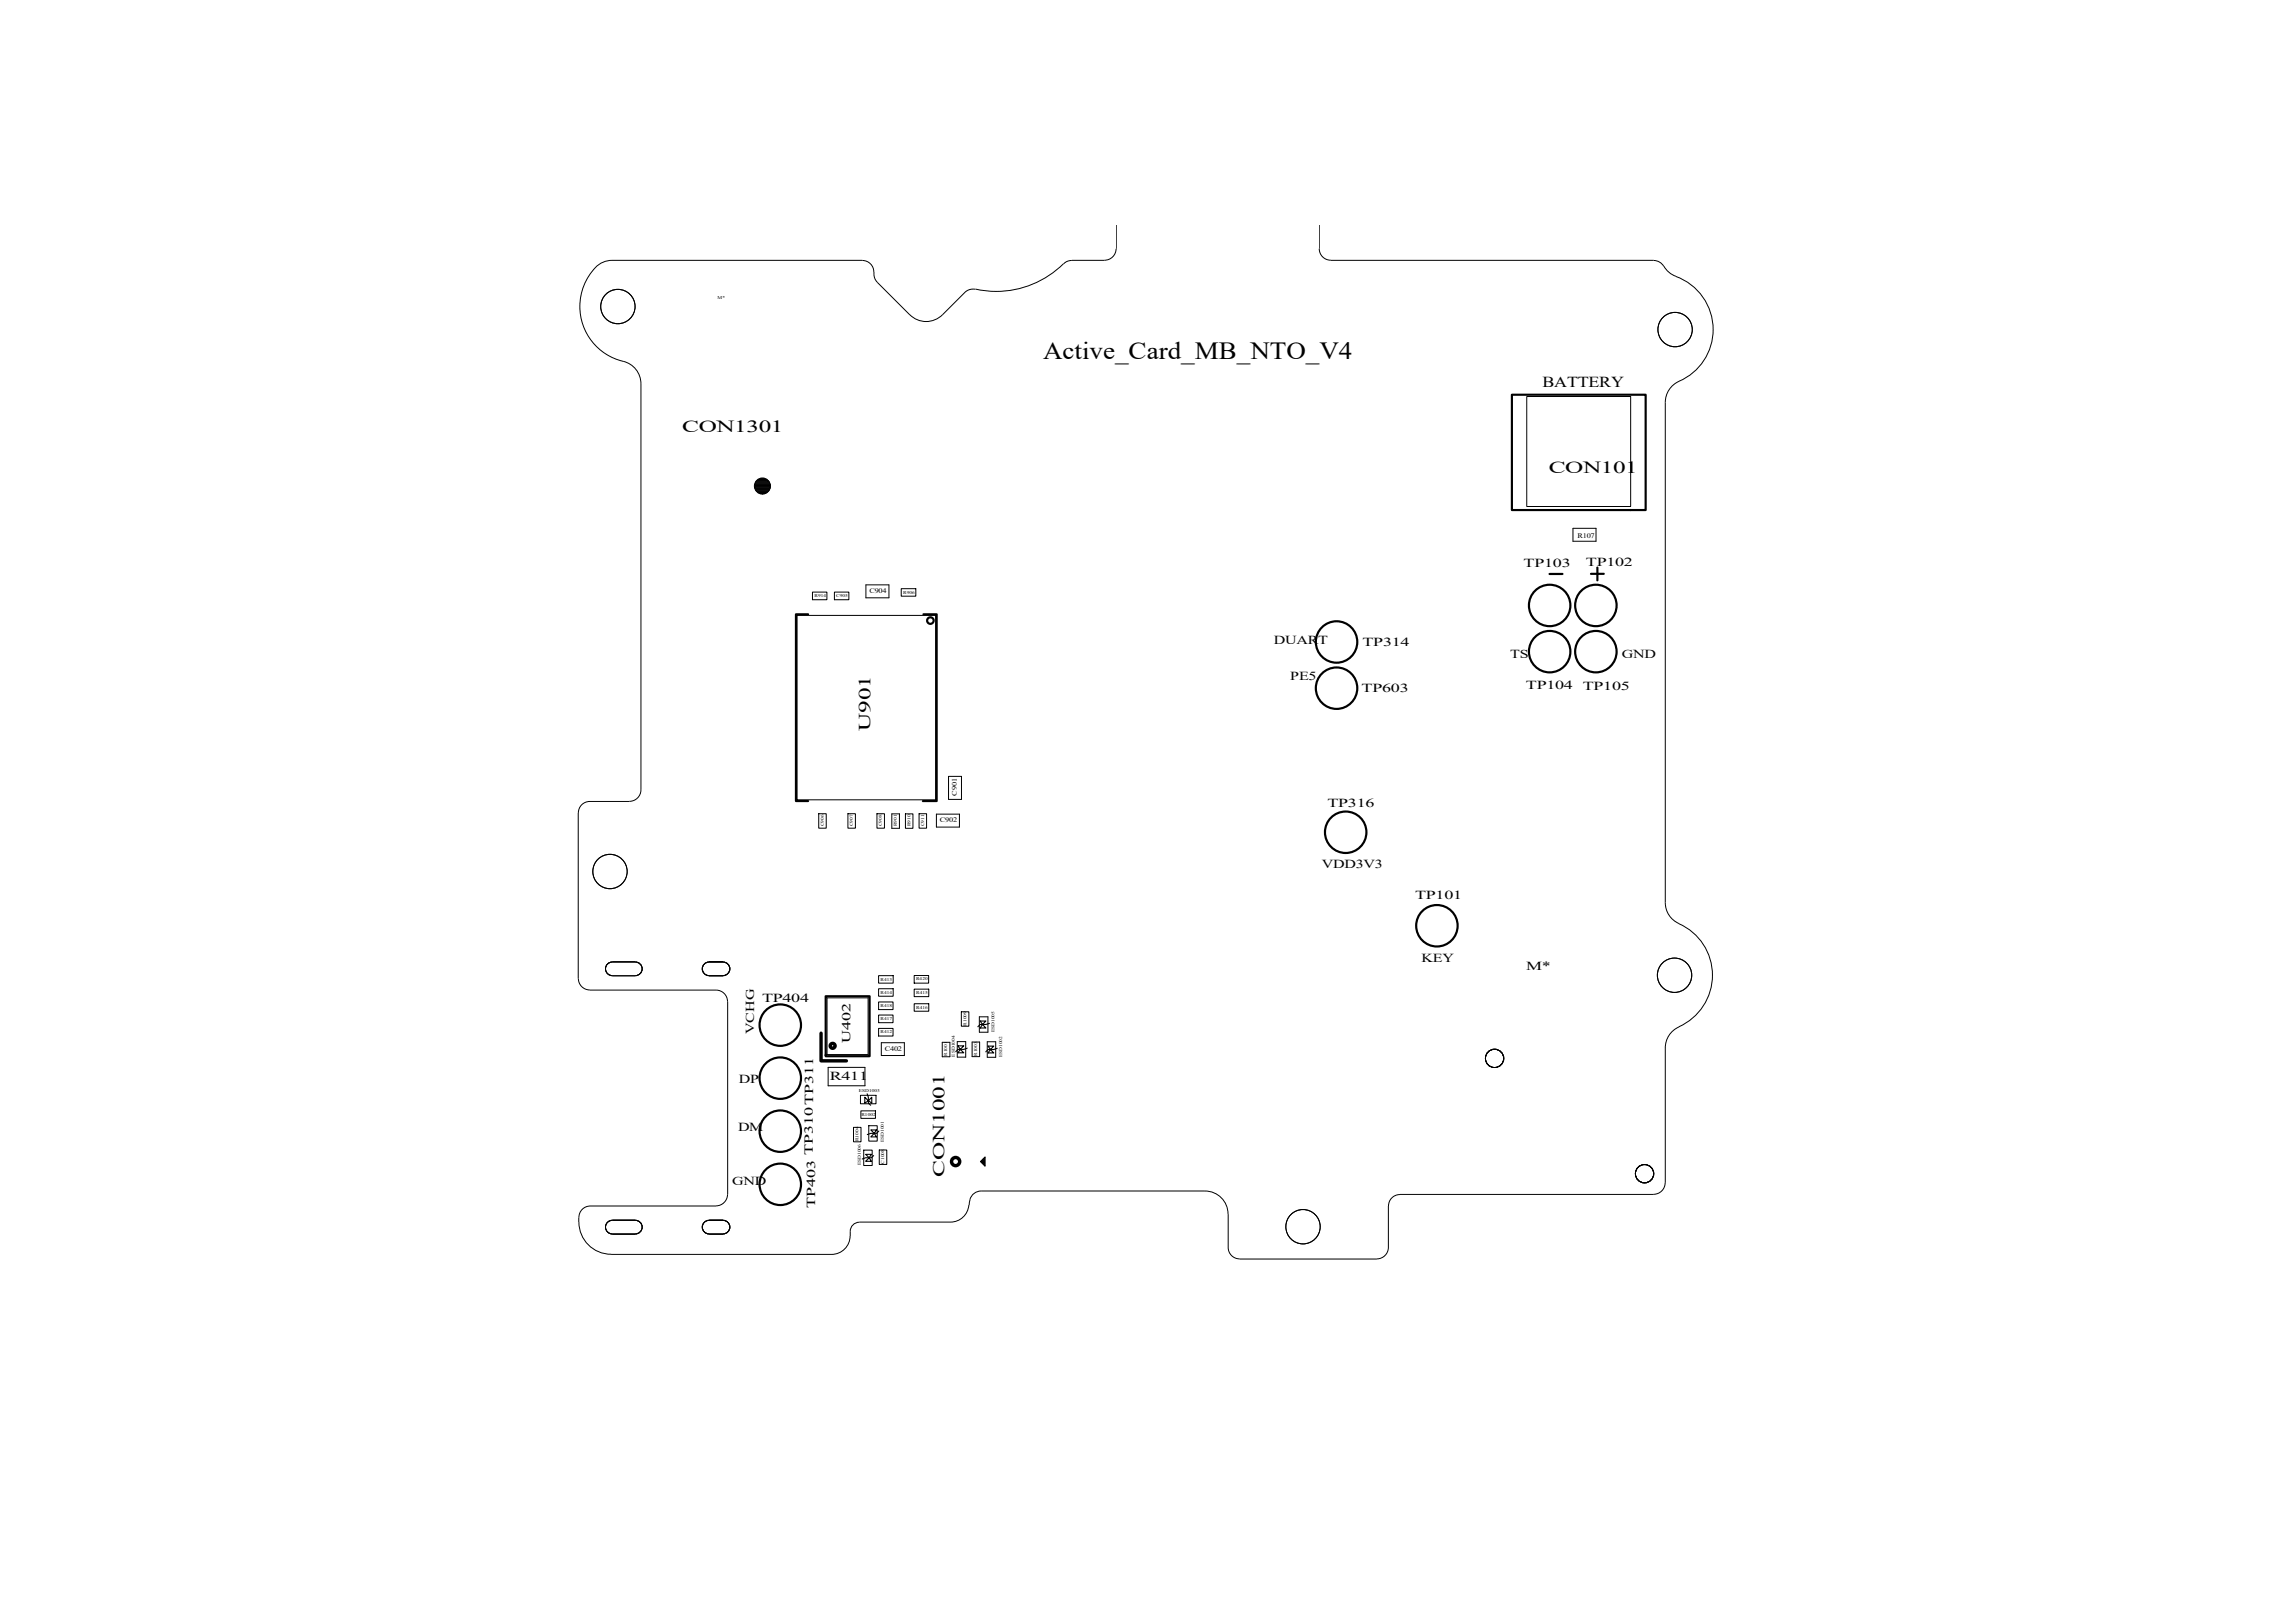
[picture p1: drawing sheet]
<svg xmlns="http://www.w3.org/2000/svg" width="297mm" height="210mm" viewBox="0 0 297 210" stroke-linecap="round" stroke-linejoin="round" font-family="sans-serif">
<defs><g id="words">
<text font-size="3.2" x="134.9" y="46.4">Active_Card_MB_NTO_V4</text>
<g font-size="2.2">
<text x="88.2" y="55.9">CON1301</text>
<text x="200.4" y="61.2">CON101</text>
<text x="112.6" y="94.6" transform="rotate(-90 112.6 94.6)">U901</text>
<text x="122.2" y="152.3" transform="rotate(-90 122.2 152.3)">CON1001</text>
</g>
<text font-size="2" x="199.6" y="50">BATTERY</text>
<g font-size="1.6">
<text x="197.1" y="73.4">TP103</text>
<text x="205.2" y="73.3">TP102</text>
<text x="164.8" y="83.3">DUART</text>
<text x="176.3" y="83.5">TP314</text>
<text x="166.9" y="88">PE5</text>
<text x="176.2" y="89.5">TP603</text>
<text x="195.4" y="85.1">TS</text>
<text x="197.4" y="89.2">TP104</text>
<text x="204.8" y="89.3">TP105</text>
<text x="209.8" y="85.1">GND</text>
<text x="171.7" y="104.4">TP316</text>
<text x="171" y="112.3">VDD3V3</text>
<text x="183.1" y="116.4">TP101</text>
<text x="183.9" y="124.4">KEY</text>
<text x="197.4" y="125.6">M*</text>
<text x="98.6" y="129.7">TP404</text>
<text x="97.6" y="133.8" transform="rotate(-90 97.6 133.8)">VCHG</text>
<text x="110" y="135" transform="rotate(-90 110 135)">U402</text>
<text x="95.6" y="140.1">DP</text>
<text x="107.4" y="139.7">R411</text>
<text x="95.5" y="146.4">DM</text>
<text x="94.7" y="153.4">GND</text>
<text x="105.4" y="156.3" transform="rotate(-90 105.4 156.3)">TP403 TP310 TP311</text>
</g>
<g font-size=".9">
<text x="204.1" y="69.6">R107</text>
<text x="112.5" y="76.7">C904</text>
<text x="121.6" y="106.4">C902</text>
<text x="123.8" y="103" transform="rotate(-90 123.8 103)">C901</text>
<text x="114.5" y="136">C402</text>
</g>
<g font-size=".6">
<text x="92.8" y="38.7">M*</text>
<text x="105.4" y="77.3">R914</text>
<text x="108.2" y="77.3">C905</text>
<text x="116.9" y="76.8">R906</text>
<text x="106.6" y="106.9" transform="rotate(-90 106.6 106.9)">C906</text>
<text x="110.3" y="106.9" transform="rotate(-90 110.3 106.9)">C907</text>
<text x="114.1" y="106.9" transform="rotate(-90 114.1 106.9)">C908</text>
<text x="116" y="106.9" transform="rotate(-90 116 106.9)">R901</text>
<text x="117.8" y="106.9" transform="rotate(-90 117.8 106.9)">R910</text>
<text x="119.6" y="106.9" transform="rotate(-90 119.6 106.9)">C911</text>
<text x="113.9" y="128.6">R414</text>
<text x="113.9" y="130.3">R418</text>
<text x="113.9" y="126.9">R413</text>
<text x="118.5" y="126.9">R420</text>
<text x="118.5" y="130.5">R416</text>
<text x="118.5" y="128.6">R415</text>
<text x="113.9" y="133.7">R412</text>
<text x="113.9" y="132">R417</text>
<text x="122.5" y="136.7" transform="rotate(-90 122.5 136.7)">R1001</text>
<text x="123.5" y="136.7" transform="rotate(-90 123.5 136.7)">ESD1004</text>
<text x="125" y="132.7" transform="rotate(-90 125 132.7)">R1009</text>
<text x="126.4" y="136.7" transform="rotate(-90 126.4 136.7)">R1003</text>
<text x="128.7" y="133.6" transform="rotate(-90 128.7 133.6)">ESD1005</text>
<text x="129.7" y="136.8" transform="rotate(-90 129.7 136.8)">ESD1002</text>
<text x="111.1" y="141.3">ESD1003</text>
<text x="111.1" y="147.7" transform="rotate(-90 111.1 147.7)">R1004</text>
<text x="111.4" y="144.4">R1002</text>
<text x="114.3" y="147.8" transform="rotate(-90 114.3 147.8)">ESD1001</text>
<text x="111.4" y="150.8" transform="rotate(-90 111.4 150.8)">ESD1006</text>
<text x="114.4" y="150.6" transform="rotate(-90 114.4 150.6)">C1008</text>
</g>
</g></defs>
<g fill="none" stroke="#000" stroke-width=".13">
<path d="M113 35.2a1.48 1.48 0 0 0-1.4-1.5h-32.4a3.1 3.1 0 0 0-2.6 1.5 7.3 7.3 0 0 0 4 11.6 2.98 2.98 0 0 1 2.3 2.9v52.5a1.49 1.49 0 0 1-1.5 1.5M113.1 35.2v.3a1.45 1.45 0 0 0 .4 1l4.2 4.2M137.6 34.1a12.5 12.5 0 0 1-11.6 3.3h-.1a1.46 1.46 0 0 0-1.1 .4l-2.9 2.9a2.98 2.98 0 0 1-4.2 0M142.9 33.7h-4.2a1.4 1.4 0 0 0-1.1 .4M144.4 32.2a1.49 1.49 0 0 1-1.5 1.5M144.4 29.1v3.1M170.7 29.1v3.1a1.48 1.48 0 0 0 1.5 1.5M172.2 33.7h41.7a1.73 1.73 0 0 1 1.6 1.1 2.85 2.85 0 0 0 1.3 1M216.8 35.8a7.3 7.3 0 0 1 4.8 6.6 7.3 7.3 0 0 1-4.4 6.9M197.5 51.3h13.5v14.2h-13.5zM217.2 49.3a2.99 2.99 0 0 0-1.8 2.8v64.7a2.95 2.95 0 0 0 1.8 2.7M97.6 63h2.1"/>
<path d="M97.6 62.9h2.1M97.6 62.8h2.1M97.6 63.1h2.1M97.6 63.2h2.1M97.6 62.7h2.1M97.6 63.3h2M97.6 62.6h2M97.7 62.5h1.9M97.7 63.3h1.9M97.7 63.4h1.9M97.7 62.4h1.9M97.8 63.4h1.7"/>
<path d="M97.8 62.3h1.7M97.8 63.5h1.7M97.9 63.6h1.5M97.9 62.2h1.5M97.9 63.7h1.5M98 62.1h1.3M98 63.7h1.3M98.1 62.1h1.1M98.1 63.8h1.1M98.2 62h.9M98.3 63.9h.7M98.3 61.9h.7"/>
<path d="M98.6 63.9h.1M103.1 79.6h17.9v23.9h-17.9zM105.1 76.6h1.9v1h-1.9zM107.9 76.6h1.9v1h-1.9zM112 75.7h3v1.7h-3zM116.6 76.2h1.9v1h-1.9zM203.5 68.4h3v1.6h-3zM81.4 103.7h-5.1a1.47 1.47 0 0 0-1.5 1.5v21.4a1.52 1.52 0 0 0 1.5 1.5M105.9 105.3h1v1.9h-1zM109.7 105.3h1v1.9h-1zM113.5 105.3h.9v1.9h-.9zM115.4 105.3h1v1.9h-1z"/>
<path d="M117.1 105.3h1v1.9h-1zM118.9 105.3h1v1.9h-1zM121.1 105.4h3v1.6h-3zM122.7 100.5h1.7v3h-1.7zM217.2 119.5a7.3 7.3 0 0 1 4.3 6.7 7.3 7.3 0 0 1-4.3 6.7M76.3 128.1h16.3a1.48 1.48 0 0 1 1.5 1.5M78.6 124.8l.6-.3h3a.88 .88 0 0 1 .9 .9 .88 .88 0 0 1-.9 .9h-3a.89 .89 0 0 1-.8-.6 .89 .89 0 0 1 .2-.9zM91.1 124.8l.3-.2 .3-.1h1.8a.89 .89 0 0 1 .9 .9 .89 .89 0 0 1-.9 .9h-1.8a.89 .89 0 0 1-.8-.6 .89 .89 0 0 1 .2-.9zM91.7 124.5h1.8h-1.8M94.1 129.6v25M107 129.1h5.3v7.4h-5.3zM107.1 138.1h4.8v2.4h-4.8z"/>
<path d="M113.7 126.3h1.9v.9h-1.9zM113.7 128h1.9v.9h-1.9zM113.7 131.4h1.8v.9h-1.8zM113.7 129.7h1.8v1h-1.8zM113.7 133.1h1.8v1h-1.8zM114 134.9h3v1.7h-3zM118.3 126.2h1.8v1h-1.8zM118.3 128h1.9v1h-1.9zM118.3 129.9h1.9v1h-1.9zM121.9 134.9h1v1.9h-1zM123.8 134.8h1.1v2h-1.1zM124.4 130.9h.9v1.9h-.9z"/>
<path d="M125.8 134.8h.9v1.9h-.9zM126.7 131.6h1.1v2h-1.1zM127.7 134.8h1.1v2h-1.1zM217.2 132.9a2.95 2.95 0 0 0-1.8 2.7v17.5a1.49 1.49 0 0 1-1.5 1.5h-32.8M74.9 157.6v.6M74.9 158.2a4.2 4.2 0 0 0 4.2 4.1M79.2 159.7h3M79.2 157.9a.88 .88 0 0 0-.9 .9 .88 .88 0 0 0 .9 .9M79.2 157.9h3M82.2 157.9a.88 .88 0 0 1 .9 .9 .88 .88 0 0 1-.9 .9M91.7 157.9a.88 .88 0 0 0-.8 .9 .88 .88 0 0 0 .8 .9M91.7 157.9h1.8h-1.8"/>
<path d="M91.7 159.7h1.8M91.7 157.9h1.8M93.5 157.9a.88 .88 0 0 1 .9 .9 .88 .88 0 0 1-.9 .9M94.1 154.6a1.49 1.49 0 0 1-1.5 1.5h-16.2a1.47 1.47 0 0 0-1.5 1.5M110 159.9a2.39 2.39 0 0 1-2.4 2.4h-28.5M110.4 145.9h1v1.9h-1zM111.3 141.7h2v1.1h-2zM111.4 143.8h1.9v.9h-1.9zM111.7 148.8h1.1v2h-1.1zM112.4 145.7h1.1v2h-1.1zM113.8 148.8h.9v1.9h-.9zM125.3 155.9a2.38 2.38 0 0 1-2.3 2.3h-11.8a1.18 1.18 0 0 0-1.2 1.1v.6"/>
<path d="M125.4 156a1.65 1.65 0 0 1 1.5-1.9h29a2.98 2.98 0 0 1 3 3M126.9 150.3h.5M126.9 150.4h.5M126.9 150.2h.5M127 150.4h.4M127 150.2h.4M127 150.5h.4M127.1 150.1h.3M127.1 150.6h.3M127.1 150h.3M127.2 150.7h.2M127.2 149.9h.2"/>
<path d="M127.3 149.9h.1M127.3 150.8h.1M127.4 149.8h.1M127.4 150.9h.1M127.4 149.7h.1M127.4 149.7v1.2l-.6-.6zM158.9 157.1v4.3a1.48 1.48 0 0 0 1.5 1.5M179.6 156.1v5.3a1.49 1.49 0 0 1-1.5 1.5M181.1 154.6a1.47 1.47 0 0 0-1.5 1.5M160.4 162.9h17.7"/>
<circle cx="79.9" cy="39.7" r="2.22"/>
<circle cx="216.7" cy="42.6" r="2.22"/>
<circle cx="98.6" cy="62.9" r="1.04"/>
<circle cx="78.9" cy="112.8" r="2.22"/>
<circle cx="193.4" cy="137" r="1.18"/>
<circle cx="216.6" cy="126.2" r="2.22"/>
<circle cx="168.6" cy="158.7" r="2.22"/>
<circle cx="212.8" cy="151.9" r="1.18"/>
</g>
<g fill="none" stroke="#000" stroke-width=".28">
<path d="M195.6 51.1h17.3v14.9h-17.3zM104.5 79.5h-1.5v24.2h1.5M119.5 79.5h1.7v24.2h-1.8M200.5 74.3h1.6M205.8 74.3h1.7M206.7 73.4v1.7M106.8 128.9h5.7v7.8h-5.7z"/>
<circle cx="200.5" cy="78.3" r="2.68"/>
<circle cx="206.5" cy="78.3" r="2.68"/>
<circle cx="120.4" cy="80.3" r=".43"/>
<circle cx="172.9" cy="89.1" r="2.68"/>
<circle cx="172.9" cy="83.1" r="2.68"/>
<circle cx="200.5" cy="84.3" r="2.68"/>
<circle cx="206.5" cy="84.3" r="2.68"/>
<circle cx="174.1" cy="107.7" r="2.68"/>
<circle cx="185.9" cy="119.8" r="2.68"/>
<circle cx="100.9" cy="132.7" r="2.68"/>
<circle cx="100.9" cy="139.5" r="2.68"/>
<circle cx="100.9" cy="146.4" r="2.68"/>
<circle cx="100.9" cy="153.3" r="2.68"/>
</g>
<g fill="none" stroke="#000" stroke-width=".44">
<path d="M106.2 133.7v3.6h3.3"/>
<circle cx="107.7" cy="135.3" r=".32"/>
<circle cx="123.6" cy="150.3" r=".53"/>
</g>
<g fill="none" stroke="#000" stroke-width=".14">
<path d="M123.9 135.3h.8l-.5 .5zM124.2 135.8l.5 .4h-.8zM125.1 135.6l-.4 .2h-.8l-.3 .3M126.8 132.1h.7l-.4 .5zM127.1 132.6l.4 .4h-.7zM127.8 135.4h.8l-.5 .4zM128 132.4l-.5 .2h-.7l-.3 .3M128.1 135.8l.5 .5h-.8zM129 135.7l-.4 .1h-.8l-.3 .3M111.9 142l.4 .5-.4 .3zM112 149.4h.7l-.3 .4zM112.2 141.6l.1 .4v.8l.3 .2"/>
<path d="M112.4 149.8l.3 .5h-.7zM112.7 146.2h.7l-.3 .5zM112.8 142v.8l-.5-.3zM113 149.5l-.3 .3h-.7l-.5 .2M113.1 146.7l.3 .4h-.7zM113.7 146.4l-.3 .3h-.7l-.5 .1"/>
</g>
<use href="#words"/>
</svg>
